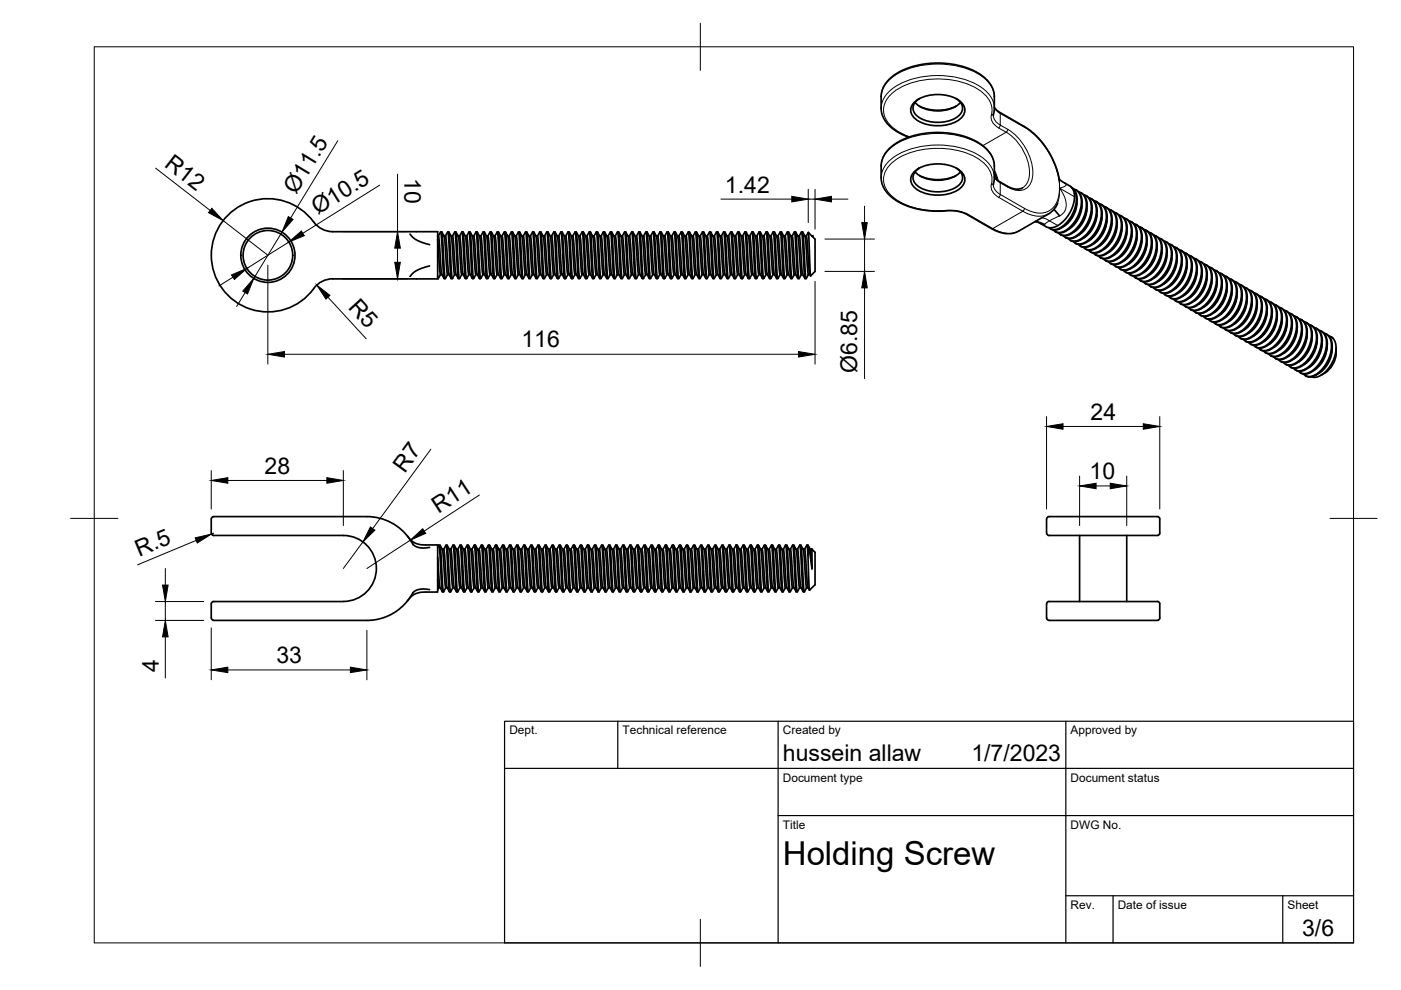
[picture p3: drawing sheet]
<svg xmlns="http://www.w3.org/2000/svg" width="297mm" height="210mm" viewBox="0 0 297 210" stroke-linecap="round" stroke-linejoin="round" font-family="sans-serif">
<defs><g id="words">
<text font-size="7" x="166" y="183.4">Holding Screw</text>
<g font-size="4.9">
<text x="34.6" y="35.2" transform="rotate(38 34.6 35.2)">R12</text>
<text x="62.8" y="41.4" transform="rotate(-59 62.8 41.4)">Ø11.5</text>
<text x="85.7" y="37.8" transform="rotate(90 85.7 37.8)">10</text>
<text x="153.7" y="40.8">1.42</text>
<text x="67.4" y="45.7" transform="rotate(-32 67.4 45.7)">Ø10.5</text>
<text x="73.7" y="65.4" transform="rotate(47 73.7 65.4)">R5</text>
<text x="110.6" y="73.7">116</text>
<text x="181.8" y="79.1" transform="rotate(-90 181.8 79.1)">Ø6.85</text>
<text x="231.2" y="89">24</text>
<text x="56.1" y="100.4">28</text>
<text x="85.8" y="100.4" transform="rotate(-54 85.8 100.4)">R7</text>
<text x="231" y="101.6">10</text>
<text x="92.9" y="109" transform="rotate(-33 92.9 109)">R11</text>
<text x="29.5" y="118" transform="rotate(-23 29.5 118)">R.5</text>
<text x="33.7" y="142.4" transform="rotate(-90 33.7 142.4)">4</text>
<text x="58.6" y="140.6">33</text>
<text x="166" y="161.4">hussein allaw</text>
<text x="206" y="161.4">1/7/2023</text>
<text x="276.1" y="198.6">3/6</text>
</g>
<g font-size="2.5">
<text x="108" y="155.7">Dept.</text>
<text x="132" y="155.7">Technical reference</text>
<text x="166" y="155.7">Created by</text>
<text x="227" y="155.7">Approved by</text>
<text x="166" y="165.7">Document type</text>
<text x="227" y="165.7">Document status</text>
<text x="166" y="175.7">Title</text>
<text x="227" y="175.7">DWG No.</text>
<text x="227" y="192.7">Rev.</text>
<text x="237" y="192.7">Date of issue</text>
<text x="273" y="192.7">Sheet</text>
</g>
</g></defs>
<!-- layer: Visible -->
<g fill="none" stroke="#000" stroke-width=".36">
<path d="M194 36.4a7.5 7.5 0 0 0 8.3 1.1l1.3-1.1M194 21.7a7.5 7.5 0 0 0 8.3 1.1l1.3-1.1M194.1 36.2a8.5 8.5 0 0 1 9.5 0 2.39 2.39 0 0 1 .9 2.3 2.39 2.39 0 0 1-1.6 1.9 8.7 8.7 0 0 1-8.8-.5 2.25 2.25 0 0 1 0-3.7zM194.1 21.5a8.5 8.5 0 0 1 9.5 0 2.39 2.39 0 0 1 .9 2.3 2.39 2.39 0 0 1-1.6 1.9 8.7 8.7 0 0 1-8.8-.5 2.25 2.25 0 0 1 0-3.7zM194.9 35.6a2.23 2.23 0 0 0-1.3 2.2 2.23 2.23 0 0 0 1.6 2 8 8 0 0 0 8-.4 2.12 2.12 0 0 0-.5-3.8M194.9 20.9a2.23 2.23 0 0 0-1.3 2.2 2.23 2.23 0 0 0 1.6 2 8 8 0 0 0 8-.5 2.12 2.12 0 0 0-.5-3.7M194.9 37.2a9.1 9.1 0 0 0 7.8 0M194.9 22.5a9.1 9.1 0 0 0 7.8 0M210.6 39.2l.2-1.2v-2.8a6.7 6.7 0 0 0-4.5-5.6l-3.2-1.1-3.4-.4-3.2 .1-3.8 .9a8.2 8.2 0 0 0-5.8 5.2l-.1 3.6 .2 1.1 .5 1.1 1.3 1.5a16.6 16.6 0 0 0 12.5 3.1l1.8 .1 1.5 .4 5.6 3.3a5.8 5.8 0 0 0 5.8 .5l6.7-3.9 .8-.8 .7-1.2M210.6 24.5l.2-1.3v-2.7a6.8 6.8 0 0 0-4.5-5.6l-2.4-.9-3.6-.6h-2.9l-3.1 .5a9.8 9.8 0 0 0-7.2 5l-.3 1.4v2.9l.5 1.7 .9 1.3 1 1 1.6 1.1 1.9 .8M210.8 22.8l1.2 1 5.6 3.2 2.5 2.2 1.6 1.9 1.1 1.9 1.1 2.5 .7 2.6M210.8 37.5l.8 .8 2.7 1.5 1.1 .3h.6l.8-.3"/>
<path d="M210.8 36.6l.6 1.6M224.6 38.1l2.2 1.3M226.8 39.4a3.3 3.3 0 0 1 1 3l-.5 1.8-.8 1.5-.8 .9-1.1 1a2.96 2.96 0 0 1-2.8 .5l-1.6-.9-.7-.2 2 .6M70.5 59.1h22.3v-10h-22.3a5 5 0 0 1-4-2 12 12 0 0 0-17.7-1.9 12 12 0 0 0 0 17.8 12 12 0 0 0 17.7-1.8M70.6 59.1a5 5 0 0 0-4.1 2.1M86.9 49.6l.6 .7 .8 .6 2.8 1M91.1 56.4l-2.8 1-.8 .5-.6 .7M92.8 50.8l.6 7.4M92.8 58.6l.1 .4M92.8 50.1h.1M92.8 59h.1M92.9 50.1l.8 8.1"/>
<path d="M93.4 58.2h.3M93.4 49.2l.2 1 .6 8.8M93.4 49.2l-.5 .9M93.4 58.2l-.5 .8M93.4 49.2h.3M93.7 49.2l.5 8.8 .2 1M93.7 58.2l.5 .8M93.7 49.2l.6 1.2 .5 7.3 .1 .5h.3M94.1 50.1h.4l.1 .7 .5 7.2 .6 1M94.2 59h.2M94.9 49.2l.2 1.3 .4 7.3 .2 1.2M94.9 58.2l-.5 .8"/>
<path d="M95.1 49.2l.8 9.8 .5-.8M95.1 49.2h-.2l-.5 .9M95.2 49.2l.6 1.2 .6 7.8M95.7 50.1h.2M95.7 59h.2M95.9 50.1l.5-.9h.3l.5 8.9 .2 .9M95.9 50.1l.8 8.1M96.4 58.2h.3M96.4 49.2l.2 .8 .6 9M96.7 49.2l.6 1.2 .6 7.8M96.7 58.2l.5 .8M97.2 50.1h.3l.1 .5 .6 7.6"/>
<path d="M97.2 59h.2M97.9 58.2h.3M97.9 49.2l.2 1.7 .5 7.5 .1 .6h.2M97.9 49.2l-.5 .9M97.9 58.2l-.5 .8M97.9 49.2h.2M98.1 49.2l.7 9.1 .1 .7M98.2 49.2l.5 1 .6 7.5 .1 .5h.3M98.2 58.2l.5 .8M98.7 50.1h.2M98.9 50.1l.8 8.1M99.4 49.2l.8 9.8"/>
<path d="M99.4 58.2l-.5 .8M99.7 49.2l.7 9.8M99.7 49.2h-.3l-.5 .9M99.7 49.2l.6 1.3 .6 7.7M99.7 58.2l.5 .8M100.2 50.1h.2M100.2 59h.2M100.4 50.1l.8 8.1M100.4 50.1l.5-.9h.3l.7 9.8 .5-.8M100.9 58.2h.3M100.9 58.2l-.5 .8M100.9 49.2l.8 9.8"/>
<path d="M101.2 49.2l.5 .9 .1 .6 .6 7.5M101.2 58.2l.5 .8M101.7 50.1h.2M101.7 59h.2M101.9 50.1l.8 8.1M102.4 58.2h.3M102.4 49.2l.2 1.5 .4 7.5 .1 .8h.3M102.4 49.2l-.5 .9M102.4 49.2h.3M102.7 49.2l.7 9.8M102.7 49.2l.6 1.1 .6 7.9M102.7 58.2l.5 .8"/>
<path d="M103.2 50.1h.2M103.4 50.1l.7 7.7 .6 1.2M103.9 49.2l.2 1.2 .6 8.6M103.9 58.2h.3M103.9 49.2l-.5 .9M103.9 58.2l-.5 .8M103.9 49.2h.3l.1 .9 .6 8.9 .5-.8M104.2 49.2l.5 1.1 .5 7.1 .2 .8h.3M104.7 50.1h.2M104.7 59h.2M104.9 50.1l.5-.9h.3l.7 9.8 .5-.8M104.9 50.1l.7 7.5v.5l.6 .9"/>
<path d="M105.4 49.2l.2 1 .4 7.6 .2 1.2M105.7 49.2l.6 1.2 .6 7.8M106.2 50.1h.2M106.2 59h.2M106.4 50.1l.5-.9h.3l.5 8.5 .2 1.3M106.4 50.1l.8 8.1M106.9 58.2h.3M106.9 49.2l.2 1.3 .5 8.1 .1 .4h.2M107.2 49.2l.6 1.2 .6 7.8M107.2 58.2l.5 .8M107.7 50.1h.3l.1 .5 .5 7.4 .6 1M108.4 58.2h.3"/>
<path d="M108.4 49.2l.2 1.1 .6 8.7M108.4 49.2l-.5 .9M108.4 58.2l-.5 .8M108.4 49.2h.2M108.6 49.2l.8 9.8 .5-.8M108.7 49.2l.6 1.2 .5 7.3 .1 .5h.3M109.2 50.1h.3M109.2 59h.2M109.4 50.1l.5-.9h.3l.5 8.6 .2 1.2M109.5 50.1l.7 8.1M109.9 49.2l.2 1.1 .6 8.7M110.2 49.2l.6 1.3 .6 7.7"/>
<path d="M110.2 58.2l.5 .8M110.7 50.1h.2M110.7 59h.2M110.9 50.1l.8 8.1M110.9 50.1l.5-.9h.3l.7 9.8M111.4 58.2h.3M111.4 49.2l.8 9.8M111.4 58.2l-.5 .8M111.7 49.2l.6 1.3 .6 7.7M111.7 58.2l.5 .8M112.2 50.1h.2M112.2 59h.2"/>
<path d="M112.4 50.1l.8 8.1M112.9 58.2h.3M112.9 58.2l-.5 .8M112.9 49.2l.2 1.1 .5 8.1 .1 .6h.2M112.9 49.2l-.5 .9M112.9 49.2h.3M113.2 49.2l.7 9.8M113.2 49.2l.6 1.3 .6 7.7M113.2 58.2l.5 .8M113.7 50.1h.2M113.9 50.1l.8 8.1M113.9 50.1l.5-.9h.3l.7 9.8 .5-.8"/>
<path d="M114.4 58.2h.3M114.4 58.2l-.5 .8M114.4 49.2l.8 9.8M114.7 49.2l.6 1.3 .4 6.4 .2 1.3M114.7 58.2l.5 .8M115.2 50.1h.2M115.2 59h.2M115.4 50.1l.8 8.1M115.9 49.2l.2 1.2 .5 8.1 .1 .5h.2M115.9 58.2h.3M116.2 49.2l.7 9.8M116.2 58.2l.5 .8"/>
<path d="M116.2 49.2h-.3l-.5 .9M116.2 49.2l.6 1.2 .6 7.8M116.7 50.1h.2M116.9 50.1l.8 8.1M117.4 58.2h.3M117.4 49.2l.2 1.6 .4 7.5 .2 .7h.2M117.4 49.2l-.5 .9M117.4 58.2l-.5 .8M117.4 49.2h.3M117.7 49.2l.5 8.8 .2 1M117.7 58.2l.5 .8M117.7 49.2l.6 1.2 .6 7.8"/>
<path d="M118.2 50.1h.3l.1 .7 .5 7.2 .6 1M118.9 58.2h.3M118.9 49.2l.2 1.3 .4 7.6 .2 .9M118.9 49.2l-.5 .9M118.9 58.2l-.5 .8M118.9 49.2h.2M119.1 49.2l.8 9.8 .5-.8M119.2 49.2l.5 1.1 .5 7.2 .2 .7h.3M119.7 50.1h.3M119.7 59h.2M119.9 50.1l.5-.9h.3l.5 8.9 .2 .9M120 50.1l.7 8.1"/>
<path d="M120.4 49.2l.2 1.1 .6 8.7M120.7 49.2l.6 1.2 .6 7.8M120.7 58.2l.5 .8M121.2 50.1h.3M121.2 59h.2M121.4 50.1l.6-.9 .6 9.2 .1 .6h.2M121.5 50.1l.7 8.1M121.9 58.2h.3M121.9 58.2l-.5 .8M121.9 49.2h.3M122.2 49.2l.5 8.6 .2 1.2M122.2 49.2l.5 1 .6 7.5 .1 .5h.3"/>
<path d="M122.2 58.2l.5 .8M122.7 50.1h.2M122.9 50.1l.8 8.1M123.4 49.2l.2 1.4 .5 8 .1 .4h.2M123.4 49.2l-.5 .9M123.4 58.2l-.5 .8M123.4 49.2h.3M123.7 49.2l.7 9.8M123.7 49.2l.6 1.3 .6 7.7M123.7 58.2l.5 .8M124.2 50.1h.2M124.4 50.1l.8 8.1"/>
<path d="M124.4 50.1l.5-.9h.3l.7 9.8 .5-.8M124.9 58.2h.3M124.9 58.2l-.5 .8M124.9 49.2l.8 9.8M125.2 49.2l.6 1.3 .6 7.7M125.2 58.2l.5 .8M125.7 50.1h.2M125.7 59h.2M125.9 50.1l.8 8.1M126.4 58.2h.3M126.4 49.2l.2 1.5 .4 7.5 .1 .8h.3M126.4 49.2l-.5 .9"/>
<path d="M126.4 49.2h.3M126.7 49.2l.7 9.8M126.7 49.2l.6 1.3 .4 6.5 .2 1.2M126.7 58.2l.5 .8M127.2 50.1h.2M127.4 50.1l.8 8.1M127.9 49.2l.2 1.2 .6 8.6M127.9 58.2h.3M127.9 49.2l-.5 .9M127.9 58.2l-.5 .8M127.9 49.2h.3M128.2 49.2l.7 9.8"/>
<path d="M128.2 58.2l.5 .8M128.2 49.2l.5 1.1 .6 7.5 .1 .4h.3M128.7 50.1h.3l.1 .5 .5 7.5 .6 .9M128.7 59h.2M128.9 50.1l.5-.9h.3l.7 9.8 .5-.8M129.4 49.2l.2 1 .4 7.6 .2 1.2M129.4 58.2l-.5 .8M129.7 49.2l.5 1.1 .6 7.4 .1 .5h.3M130.2 50.1h.3M130.2 59h.2M130.4 50.1l.5-.9h.3l.5 8.5 .2 1.3M130.5 50.1l.7 8.1"/>
<path d="M130.9 49.2l.2 1.3 .5 8.1 .1 .4h.2M131.2 49.2l.6 1.2 .6 7.8M131.2 58.2l.5 .8M131.7 50.1h.3M132 50.1l.7 8.1M132.4 58.2h.3M132.4 49.2l.2 1.1 .6 8.7M132.4 49.2l-.5 .9M132.4 58.2l-.5 .8M132.4 49.2h.3M132.7 49.2l.1 1.3 .4 7.6 .2 .9M132.7 49.2l.6 1.2 .5 7.3 .1 .5h.3"/>
<path d="M132.7 58.2l.5 .8M133.2 50.1h.3l.1 .4 .6 7.7M133.2 59h.2M133.9 49.2l.8 9.8M133.9 58.2l-.5 .8M134.2 49.2l.7 9.8 .5-.8M134.2 49.2h-.3l-.5 .9M134.2 49.2l.6 1.3 .6 7.7M134.2 58.2l.5 .8M134.7 50.1h.2M134.7 59h.2M134.9 50.1l.8 8.1"/>
<path d="M134.9 50.1l.5-.9h.3l.7 9.8 .5-.8M135.4 58.2h.3M135.4 49.2l.8 9.8M135.7 49.2l.6 1.3 .6 7.7M135.7 58.2l.5 .8M136.2 50.1h.2M136.2 59h.2M136.4 50.1l.8 8.1M136.9 58.2h.3M136.9 49.2l.2 1.1 .5 8.1 .1 .6h.2M136.9 49.2l-.5 .9M136.9 49.2h.3"/>
<path d="M137.2 49.2l.7 9.8M137.2 49.2l.6 1.3 .6 7.7M137.2 58.2l.5 .8M137.7 50.1h.2M137.9 50.1l.8 8.1M138.4 58.2h.3M138.4 58.2l-.5 .8M138.4 49.2l.8 9.8M138.7 49.2l.7 9.8M138.7 49.2h-.3l-.5 .9M138.7 49.2l.6 1.3 .4 6.4 .2 1.3M138.7 58.2l.5 .8"/>
<path d="M139.2 50.1h.2M139.2 59h.2M139.4 50.1l.7 7.7 .6 1.2M139.4 50.1l.5-.9h.3l.7 9.8 .5-.8M139.9 49.2l.2 1.2 .6 8.6M139.9 58.2h.3M139.9 58.2l-.5 .8M140.2 49.2l.6 1.2 .6 7.8M140.7 50.1h.2M140.7 59h.2M140.9 50.1l.8 8.1M141.4 58.2h.3"/>
<path d="M141.4 49.2l.2 1.6 .4 7.5 .1 .7h.3M141.7 49.2l.5 .9 .1 .5 .6 7.6M141.7 49.2l.5 8.8 .2 1M141.7 58.2l.5 .8M141.7 49.2h-.3l-.5 .9M142.2 50.1h.3l.1 .7 .5 7.2 .6 1M142.9 58.2h.3M142.9 49.2l.2 1.3 .4 7 .2 1.5M142.9 49.2l-.5 .9M142.9 58.2l-.5 .8M142.9 49.2h.3M143.2 49.2l.2 1.5 .3 7 .2 1.3"/>
<path d="M143.2 49.2l.5 1.1 .6 7.2 .1 .7h.3M143.7 50.1h.3l.1 .5 .5 7.4 .6 1M143.7 59h.2M144.4 49.2l.2 1.1 .6 8.7M144.4 58.2l-.5 .8M144.7 49.2l.7 9.8 .5-.8M144.7 49.2h-.3l-.5 .9M144.7 49.2l.6 1.2 .6 7.8M145.2 50.1h.3M145.2 59h.2M145.4 50.1l.5-.9h.3l.5 8.6 .2 1.2M145.5 50.1l.7 8.1"/>
<path d="M145.9 58.2h.3M145.9 49.2l.8 9.8M146.2 49.2l.6 1.3 .6 7.7M146.2 58.2l.5 .8M146.7 50.1h.2M146.7 59h.2M146.9 50.1l.8 8.1M147.4 58.2h.3M147.4 58.2l-.5 .8M147.4 49.2l.3 1.8 .3 7.2 .1 .8h.3M147.4 49.2l-.5 .9M147.4 49.2h.3"/>
<path d="M147.7 49.2l.7 9.8M147.7 49.2l.6 1.3 .6 7.7M147.7 58.2l.5 .8M148.2 50.1h.2M148.4 50.1l.8 8.1M148.4 50.1l.5-.9h.3l.7 9.8M148.9 58.2h.3M148.9 58.2l-.5 .8M148.9 49.2l.8 9.8M149.2 49.2l.6 1.1 .6 7.9M149.2 58.2l.5 .8M149.7 50.1h.2"/>
<path d="M149.7 59h.2M149.9 50.1l.7 7.7 .6 1.2M150.4 58.2h.3M150.4 58.2l-.5 .8M150.4 49.2l.8 9.8M150.4 49.2l-.5 .9M150.5 49.2h.2l.1 .9 .6 8.9 .5-.8M150.7 49.2l.6 1.3 .4 6.5 .2 1.2M151.2 50.1h.2M151.2 59h.2M151.4 50.1l.8 8.1M151.9 49.2l.2 1.2 .5 8.1 .1 .5h.2"/>
<path d="M151.9 58.2h.3M151.9 49.2l-.5 .9M151.9 49.2h.3M152.2 49.2l.7 9.8M152.2 58.2l.5 .8M152.2 49.2l.6 1.2 .6 7.8M152.7 50.1h.3l.1 .5 .5 7.2 .6 1.2M152.9 50.1l.6-.9 .7 9.8M153.4 58.2h.3M153.4 58.2l-.5 .8M153.4 49.2h.3M153.7 49.2l.5 1.1 .6 7.4 .1 .5h.3"/>
<path d="M153.7 49.2l.7 9.8 .5-.8M154.2 50.1h.3M154.2 59h.2M154.5 50.1l.7 8.1M154.9 49.2l.2 1.3 .5 8.1 .1 .4h.2M154.9 49.2l-.5 .9M154.9 49.2h.3l.1 .5 .4 8 .2 1.3M155.2 49.2l.6 1.2 .6 7.8M155.2 58.2l.5 .8M155.7 50.1h.3M156 50.1l.7 8.1M156.4 58.2h.3"/>
<path d="M156.4 49.2l.2 1.1 .6 8.7M156.4 49.2l-.5 .9M156.4 58.2l-.5 .8M156.4 49.2l.3 .1 .1 .6 .4 7.6 .2 1.5M156.7 49.2l.5 .9 .1 .5 .6 7.6M156.7 58.2l.5 .8M157.2 50.1h.3l.1 .4 .6 7.7M157.2 59h.2M157.9 58.2h.3M157.9 49.2l.2 1.4 .5 8 .1 .4h.2M157.9 49.2l-.5 .9M157.9 58.2l-.5 .8"/>
<path d="M157.9 49.2h.3M158.2 49.2l.7 9.8 .5-.8M158.2 49.2l.6 1.3 .6 7.7M158.2 58.2l.5 .8M158.7 50.1h.2M158.9 50.1l.8 8.1M158.9 50.1l.5-.9h.3l.7 9.8 .5-.8M159.4 58.2h.3M159.4 49.2l.8 9.8M159.7 49.2l.6 1.3 .6 7.7M159.7 58.2l.5 .8M160.2 50.1h.2"/>
<path d="M160.2 59h.2M160.4 50.1l.8 8.1M160.9 58.2h.3M160.9 49.2l.2 1.5 .5 7.7 .1 .6h.2M160.9 49.2l-.5 .9M161 49.2h.2M161.2 49.2l.7 9.8M161.2 49.2l.6 1.1 .6 7.9M161.2 58.2l.5 .8M161.7 50.1h.2M161.9 50.1l.8 8.1M162.4 58.2h.3"/>
<path d="M162.4 58.2l-.5 .8M162.4 49.2l.2 1.2 .4 7.8 .2 .8h.2M162.7 49.2l.7 9.8M162.7 58.2l.5 .8M162.7 49.2h-.3l-.5 .9M162.7 49.2l.6 1.3 .4 6.5 .2 1.2M163.2 50.1h.3l.1 .5 .5 7.5 .6 .9M163.9 49.2l.2 1.2 .6 8.6M163.9 58.2h.3M163.9 49.2l-.5 .9M163.9 58.2l-.5 .8M163.9 49.2h.3l.1 .7 .6 9.1 .5-.8"/>
<path d="M164.2 49.2l.5 1.1 .6 7.5 .1 .4h.3M164.7 50.1h.3M164.7 59h.2M165 50.1l.7 8.1M165.4 49.2l.3 1.6 .4 7.5 .1 .7h.2M165.7 49.2l.5 .9 .1 .5 .6 7.6M165.7 49.2l.5 8.8 .2 1M165.7 58.2l.5 .8M165.7 49.2h-.3l-.5 .9M166.2 50.1h.3M166.5 50.1l.7 8.1M166.9 58.2h.3"/>
<path d="M166.9 49.2l.2 1.3 .4 7 .2 1.5M166.9 49.2l-.5 .9M166.9 58.2l-.5 .8M166.9 49.2h.3M167.2 49.2l.1 1.3 .4 7.2 .2 1.3M167.2 49.2l.5 1.1 .6 7.2 .1 .7h.3M167.2 58.2l.5 .8M167.7 50.1h.3l.1 .3 .5 7.5 .6 1.1M167.7 59h.2M168.4 49.2l.3 1.7 .4 7.5 .1 .6h.2M168.4 58.2l-.5 .8M168.7 49.2l.7 9.8 .5-.8"/>
<path d="M168.7 49.2h-.3l-.5 .9M168.7 49.2l.5 1 .6 7.5 .1 .5h.3M169.2 50.1h.3M169.4 50.1l.5-.9h.3l.5 8.6 .2 1.2M169.5 50.1l.7 8.1M169.9 49.2l.8 9.8M170.2 49.2l.6 1.3 .6 7.7M170.2 58.2l.5 .8M170.7 50.1h.2M170.7 59h.2M170.9 50.1l.8 8.1M171.4 49.3l1.4 1.4v6.8l-.9 1z"/>
<path d="M171.4 49.3l-.5 .8M171.4 58.2h.3M171.4 58.2l-.5 .8M171.7 58.2l.2 .3M222.4 48.3l.4 .2 .8 .2 1.3-.4 1.1-1 1.2-1.6 .8-1.8 .2-1.9-.2-1.2-.8-1.1 .8 1 .4 1.3-.2 1.7-.6 1.6-.9 1.5-1.3 1.3-1.4 .6-.7 .1-.5-.2M222.7 48.5l.1 .1M223.5 44.4l1.1 1.4M227.6 40.1l1 .6 .4 .5 .3 1.1-.1 1.6-.8 2.2-1.3 1.8-1.5 1.1-1.3 .3-.6-.2-.4-.3M228.1 40.3l.6 .4 .4 .6 .3 1.3-.2 1.8-.5 1.6-1 1.5-1.6 1.4-1.4 .5-1-.3M228.3 43l-.1 1.3-.6 1.4-1.1 1.5-1 .8M228.7 40.7l1 .6 .4 .6 .2 1-.1 1.8-.6 1.8-1.1 1.6-1.6 1.4-1.3 .4-.7-.1-.5-.4M229 52.2l.2 .1"/>
<path d="M229.2 40.9l.1 .1M229.3 41l.8 .7 .4 1.4-.2 1.9-.7 1.9-1.1 1.5-1.4 1.2-1.3 .4-1-.3M229.4 43.6l-.2 1.3-.6 1.5-.8 1.2-1.2 1M229.7 41.3l1 .6 .4 .6 .3 1-.1 1.8-.7 1.9-1.2 1.7-1.5 1.3-.6 .2-.8 .1-.5-.1-.6-.4M230.2 41.5l1 .9 .3 1.3-.1 1.9-.7 1.8-1.3 1.8-1.2 1-1.1 .4h-.7l-.6-.3M230.4 44.2l-.2 1.5-.7 1.6-.9 1.1-.9 .8M230.8 41.9l1.1 .7 .4 .8 .1 .7-.1 1.9-.6 1.6-1.2 1.9-1.3 1.2-.9 .4h-.8l-.5-.1-.5-.4M231.3 42.1l.9 .8 .4 1.2-.1 1.6-.6 1.9-1.1 1.8-1.4 1.3-1.3 .5h-.6l-.6-.3M231.5 44.8l-.2 1.5-.6 1.4-.8 1.1-1.2 1M231.9 42.5l.4 .2 .6 .5 .5 1.2 .1 1.5-.7 2.4-1.2 1.8-1.4 1.2-.7 .3-.9 .1-.6-.1-.4-.4M232.4 42.7l.9 .9 .3 1.1v1.5l-.6 2-1.1 1.8-1.4 1.3-1.4 .5-1.1-.2M232.6 45.4l-.3 1.5-.6 1.4-.8 1.2-1.1 .9"/>
<path d="M232.9 43.1l.5 .2 .6 .5 .5 1.3-.1 2.1-.6 1.6-1.1 1.8-1.5 1.3-.6 .3-.9 .2-.6-.2-.5-.4M233.4 43.3l.9 .9 .4 1.2v1.5l-.6 1.9-1.2 1.8-1.3 1.3-1.3 .5h-.6l-.5-.2M233.6 46.1l-.2 1.5-.6 1.4-.9 1.1-1.1 .9M234 43.7l.9 .6 .5 .7 .2 .7v1.8l-.6 1.8-1.2 2-1.5 1.2-.7 .3-.8 .2-.6-.2-.5-.4M234.5 43.9l.9 .9 .4 1.3-.2 1.9-.5 1.5-1.1 1.8-1.3 1.2-1.5 .6-.7-.1-.4-.2M234.7 46.7l-.3 1.5-.4 1.1-.9 1.3-1.2 1.1M235.1 44.4l.6 .2 .4 .4 .6 1.5-.1 1.6-.6 1.8-1.2 2-1.5 1.3-1.4 .4-.6-.2-.5-.4M235.5 44.5l.8 .7 .5 1.5-.1 2-.7 1.7-1 1.6-1.5 1.2-1.3 .5-1-.3M235.8 47.3l-.3 1.5-.6 1.5-.9 1.1-1 .9M236.1 45l1 .6 .3 .5 .3 .9v1.6l-.6 2-1.1 1.8-1.6 1.4-1.5 .4-.6-.1-.5-.4M236.6 45.1l.9 .8 .4 1.6-.2 1.8-.5 1.5-1.3 1.9-1.4 1.2-1.2 .4-1.1-.3M236.8 47.9l-.2 1.3-.7 1.7-1 1.3-.9 .7"/>
<path d="M237.2 45.6l.6 .3 .5 .4 .5 1.4-.1 1.8-.7 2-1.3 1.9-1.3 1-.9 .4h-.7l-.5-.2-.4-.4M237.7 45.8l.8 .7 .4 1.2 .1 1.3-.6 2.2-1.1 1.8-1.4 1.3-1.4 .6h-.6l-.6-.3M237.9 48.5l-.2 1.3-.6 1.5-1 1.3-1 .9M238.2 46.2l.7 .3 .4 .4 .6 1.5-.1 1.8-.8 1.9-1.3 1.9-1.3 1-.8 .4h-.7l-.5-.2-.5-.3M238.7 46.4l.2 .1M238.9 46.5l.7 .7 .4 1.5-.1 1.5-.6 1.9-1 1.5-1.5 1.4-1.5 .5-1-.3M238.9 49.1l-.2 1.4-.7 1.7-.7 .9-1.2 1M239.3 46.8l1 .7 .5 .8 .1 .7-.1 1.8-.6 1.8-1.2 1.8-1.3 1.2-.8 .3-.9 .1-.5-.1-.5-.4M239.8 47l.9 .8 .3 1.1v1.7l-.6 1.9-1 1.7-1.4 1.3-1.5 .6h-.5l-.6-.3M240 49.7l-.2 1.5-.6 1.3-.8 1.2-1.2 1M240.3 47.4l.6 .2 .6 .6 .5 1.4-.1 1.9-.6 1.6-1.2 1.8-1.5 1.3-.6 .3-.9 .1-.6-.1-.4-.4M240.9 47.6l.9 .9 .3 1.3-.1 1.7-.6 1.8-1 1.6-1.4 1.2-1.4 .6h-.6l-.5-.3"/>
<path d="M241 50.3l-.1 1.4-.7 1.5-.8 1.2-1.1 .9M241.4 48l.5 .2 .6 .5 .4 .8 .1 .7-.1 1.8-.6 1.7-1.1 1.8-1.5 1.3-.7 .3-.9 .1-.5-.1-.5-.4M241.9 48.2l.9 .9 .4 1.3-.1 1.9-.7 1.6-1.1 1.8-1.2 1.1-1.5 .5-1.1-.3M242.1 50.9l-.2 1.6-.6 1.3-.9 1.2-1.1 .9M242.5 48.6l.5 .2 .5 .5 .6 1.3-.1 1.9-.5 1.7-1.2 1.9-1.6 1.3-1.3 .5-.8-.2-.4-.4M243 48.8l.8 .7 .4 1.3v1.7l-.6 1.9-1.3 1.9-1.1 1.1-1.4 .5h-.8l-.4-.2M243.2 51.5l-.2 1.5-.7 1.5-.9 1.3-1 .8M243.5 49.2l1.1 .7 .6 1.4-.2 2-.5 1.5-1.1 1.9-1.6 1.4-.9 .3-.7 .1-.6-.2-.4-.4M244 49.4l.9 .8 .4 1.4-.1 1.9-.6 1.5-1.1 1.7-1.3 1.3-1.3 .5h-.6l-.7-.2M244.2 52.1l-.1 1.2-.7 1.8-.9 1.2-1.1 .8M244.6 49.8l1 .7 .6 1.4-.1 2.2-.8 1.8-1.2 1.8-1.2 1-.6 .2-1 .2-.6-.2-.4-.4M245.1 50l.8 .8 .5 1.2-.1 1.5-.5 1.9-1.2 2-1.3 1.2-1.4 .6-.6-.1-.6-.2"/>
<path d="M245.3 52.8l-.3 1.5-.6 1.5-.7 1-1.2 1M245.7 50.5l.6 .3 .5 .4 .5 1.5-.2 2-.6 1.7-1.2 1.7-1.4 1.2-.5 .2-1 .2-.7-.2-.3-.3M246.1 50.6l.7 .6 .3 .4 .4 1.4-.2 1.8-.6 1.6-1.1 1.7-1.5 1.3-1.2 .4-1.1-.3M246.4 53.4l-.2 1.2-.7 1.8-.9 1.1-1 .9M246.7 51.1l.7 .3 .4 .4 .5 1.5v1.6l-.7 2-1.1 1.7-1.6 1.3-1.5 .4-.5-.2-.5-.4M247.2 51.3l.7 .5 .3 .5 .3 1.2-.2 1.9-.5 1.6-1.1 1.7-1.5 1.2-1.2 .5-1.2-.3M247.4 54l-.2 1.3-.5 1.4-1 1.4-1.1 .9M247.8 51.7l.5 .2 .6 .5 .5 1.5-.1 1.8-.7 1.8-1.1 1.7-1.5 1.4-1.4 .3-.7-.2-.4-.3M248.3 51.9l.9 .8 .4 1.2v1.2l-.7 2.3-1.2 1.9-1.3 1.2-1.4 .5-1.1-.3M248.5 54.6l-.2 1.4-.6 1.4-.9 1.3-1.1 .9M248.8 52.3l.6 .2 .5 .5 .6 1.5-.1 1.8-.7 1.8-1.2 1.9-1.6 1.2-1.3 .3-.5-.1-.6-.4M249.3 52.5l.9 .8 .4 1.4-.1 1.5-.6 2-1.1 1.7-1.4 1.2-1.2 .5h-.6l-.5-.2"/>
<path d="M249.5 55.2l-.2 1.5-.5 1.3-.9 1.3-1.1 .9M249.9 52.9l1 .6 .6 1.3v1.8l-.7 2-1.1 1.8-1.5 1.3-.7 .3-.8 .1-.7-.2-.4-.3M250.4 53.1l.9 .9 .4 1.3-.1 1.6-.7 1.9-1 1.6-1.3 1.3-.8 .4-.7 .1-1.1-.3M250.6 55.8l-.2 1.5-.6 1.4-1 1.3-1 .8M251 53.5l.7 .3 .3 .4 .6 1.3-.1 2.1-.6 1.6-1.1 1.7-1.6 1.4-1.4 .5-.6-.2-.5-.4M251.5 53.7l.9 .9 .4 1.5-.3 1.9-.6 1.6-.9 1.4-1.4 1.3-1.3 .5h-.7l-.5-.3M251.7 56.4l-.3 1.5-.6 1.4-.9 1.4-1 .7M252 54.1l1.1 .7 .5 1.3 .1 .9-.2 1.2-.6 1.7-1 1.6-1.7 1.5-.9 .3h-.6l-.7-.2-.3-.3M252.5 54.3l.8 .7 .5 1.4-.1 1.9-.6 1.6-1.1 1.7-1.2 1.2-1.5 .6h-.6l-.6-.2M252.7 57l-.2 1.6-.8 1.6-.9 1.1-.9 .7M253.1 54.7l.7 .3 .4 .5 .5 1.2-.1 1.9-.5 1.7-1.2 1.9-1.6 1.4-.8 .3-.8 .1-.9-.6M253.6 54.9l.6 .5 .4 .6 .3 1.2-.2 1.8-.5 1.5-1.1 1.7-1.3 1.2-1.4 .6h-.6l-.6-.2"/>
<path d="M253.8 57.7l-.3 1.5-.6 1.5-.7 1-1.2 .9M254.1 55.3l.8 .4 .3 .4 .6 1.3-.1 1.8-.6 1.8-1 1.7-1.6 1.4-.7 .3-.9 .2-.6-.2-.4-.4M254.6 55.5l.9 .9 .4 1.3-.1 1.9-.6 1.5-1.1 1.8-1.4 1.2-1.3 .6-.6-.1-.5-.2M254.8 58.3l-.1 1.2-.6 1.4-.9 1.4-1.1 1M255.2 56l1 .6 .3 .5 .3 1-.1 1.8-.5 1.7-1.2 1.9-1.7 1.4-1.4 .3-.5-.2-.5-.4M255.7 56.1l.5 .3 .4 .6 .4 1.3-.2 2-.5 1.5-1.2 1.8-1.4 1.2-1.2 .5-1-.2M255.9 58.9l-.2 1.2-.5 1.5-1.1 1.5-1 .8M256.3 56.6l1 .6 .3 .6 .3 .9-.1 1.9-.7 1.9-1.5 2.1-1.3 .9-1.3 .3-.6-.2-.4-.4M256.8 56.8l.9 .8 .4 1.5-.2 1.8-.6 1.5-1.1 1.8-1.4 1.2-1.3 .5-.7-.1-.4-.2M257 59.5l-.2 1.2-.6 1.6-1 1.3-1 .9M257.3 57.2l.6 .2 .5 .4 .3 .6 .3 1-.2 1.7-.6 1.9-1.3 1.9-1.3 1.1-.7 .3-.8 .1-.4-.1-.7-.4M257.8 57.4l.5 .3 .5 .6 .3 1.3-.1 1.6-.6 1.9-1.1 1.7-1.4 1.2-1.4 .5-1.1-.3"/>
<path d="M258.4 57.8l.5 .2 .5 .5 .4 .6 .2 .9-.1 1.9-.7 1.7-1.2 1.9-1.3 1.1-1.5 .4-.5-.1-.6-.4M258.9 58l.8 .8 .5 1.4-.1 1.7-.8 2-1 1.6-1.5 1.2-1.2 .4-1.1-.3M259.4 58.4l1.1 .7 .4 .6 .2 .9-.2 1.9-.5 1.6-1.1 1.7-1.5 1.4-.9 .4h-.8l-1-.5M259.9 58.6l.9 .8 .4 1.2v1.5l-.6 2-1.1 1.8-1.3 1.2-1.4 .6h-.6l-.7-.3M260.5 59l1 .6 .6 1.3v1.6l-.7 2.2-1 1.7-1.5 1.4-.8 .3-.9 .1-.5-.1-.5-.4M261 59.2l.2 .1M261.2 59.3l.8 .9 .3 1.5-.2 1.5-.7 1.9-.9 1.4-1.4 1.3-1.3 .5h-.6l-.6-.3M261.6 59.6l.7 .3 .4 .5 .5 1.2v1.4l-.6 2.2-1.3 2-1.5 1.3-1.5 .3-.5-.1-.5-.4M262.1 59.8l.9 .9 .4 1.3-.2 1.9-.5 1.5-1.1 1.7-1.3 1.2-1.5 .6h-.5l-.6-.2M244.9 61.3l.2 .1M251.3 65l.2 .1M258 60.1l-.2 1.4-.6 1.4-.9 1.4-1.1 .8"/>
<path d="M259.1 60.7l-.2 1.5-.6 1.3-.8 1.2-1.2 1M260.1 61.3l-.2 1.5-.6 1.4-.8 1.1-1.1 1M260.9 70.5l.1 .1M261.2 61.9l-.2 1.6-.6 1.3-.8 1.1-1.2 1M261.9 71.1l.2 .1M262.3 62.5l-.3 1.6-.4 1.1-.8 1.2-1.3 1.1M262.6 60.2l.7 .4 .4 .4 .5 1.3-.1 2.2-.5 1.3-1.2 1.9-1.4 1.3-.7 .3-.9 .2-.5-.1-.6-.5M263 71.7l.1 .1M263.1 60.4l1 .9 .3 1.2-.2 2.1-.5 1.4-1.1 1.7-1.4 1.3-1.4 .5-1.1-.2M263.3 63.2l-.2 1.5-.7 1.4-.8 1.1-1.1 .9M263.7 60.8l.7 .4 .4 .4 .5 1.3-.1 2.2-.7 1.7-1.2 1.8-1.5 1.2-1.3 .3-.5-.1-.6-.5M264.2 61l.6 .4 .4 .7 .3 1.2-.2 1.9-.5 1.4-1 1.6-1.3 1.3-.8 .4-.8 .3-.7-.1-.4-.2"/>
<path d="M264.4 63.8l-.2 1.2-.5 1.5-1.1 1.4-1 .9M264.8 61.4l.5 .3 .6 .5 .5 1.5-.1 1.6-.7 2-1.3 2-1.5 1.1-.8 .2-.6 .1-.6-.2-.3-.4M265.2 61.7l.9 .8 .5 1.5-.2 1.8-.6 1.6-1 1.5-1.5 1.4-1.2 .5-1.1-.2M265.5 64.4l-.2 1.2-.6 1.5-1 1.4-1 .9M265.8 62.1l1 .6 .4 .6 .2 1v1.6l-.7 2-1 1.6-1.6 1.4-.8 .3-.8 .1-.6-.2-.4-.3M266.3 62.2l.9 .9 .4 1.4-.2 1.9-.6 1.6-.9 1.5-1.4 1.3-1.2 .5-.7 .1-.5-.2M266.5 65l-.2 1.4-.7 1.6-.9 1.2-1 .8M266.9 62.7l1 .6 .6 1.3v1.7l-.7 2.1-1.2 1.9-1.5 1.2-.7 .3-.8 .1-.5-.1-.5-.4M267.2 74.1l.2 .1M267.4 62.9l.8 .7 .5 1.5-.1 1.6-.8 2.1-.8 1.3-1.5 1.4-1.3 .5-1.1-.2M267.6 65.6l-.2 1.3-.6 1.5-.8 1.2-1.2 1M267.9 63.3l1 .6 .6 1.4v2l-.6 1.7-1.3 1.9-1.3 1.1-.9 .4-.7 .1-.6-.2-.5-.3"/>
<path d="M268.4 63.5l.9 .8 .4 1.2v1.6l-.6 1.9-1.2 1.8-1.4 1.3-1.2 .5h-.7l-.6-.3M268.6 66.2l-.2 1.5-.7 1.6-.7 .9-1.1 1M269 63.9l1 .7 .6 1.3-.1 2-.6 1.7-1.1 1.8-1.4 1.3-.7 .3-1 .1-.5-.1-.5-.4M269.5 64.1l.9 .8 .4 1.2-.1 1.5-.6 2-1.1 1.8-1.4 1.3-1.3 .5-1.2-.3M269.7 66.8l-.2 1.5-.6 1.4-.9 1.2-1.1 .9M270.1 64.5l.4 .2 .6 .5 .6 1.4-.2 2-.5 1.6-1.2 1.8-1.4 1.3-.7 .3-.8 .1-.7-.1-.5-.4M270.6 64.7l.8 .8 .4 1.3-.1 1.9-.5 1.5-1.1 1.8-1.4 1.3-1.4 .5h-.6l-.5-.3M270.8 67.4l-.3 1.5-.4 1.1-.8 1.3-1.3 1.1M271.1 65.1l.8 .4 .4 .4 .4 1.3-.1 1.9-.5 1.6-1.2 1.9-1.5 1.3-.6 .3-.9 .2-.7-.3-.4-.3M271.5 76.6l.1 .1M271.6 65.3l.9 .9 .4 1.2-.1 2-.6 1.5-.9 1.5-1.5 1.5-1.3 .5h-.6l-.5-.2M271.8 68l-.2 1.6-.6 1.3-.9 1.2-1.1 .9"/>
<path d="M272.2 65.7l.6 .3 .5 .5 .5 1.3-.1 1.7-.5 1.8-1.3 2-1.3 1.1-.8 .4-.8 .2-.6-.2-.5-.4M272.5 77.2l.2 .1M272.7 65.9l.4 .3 .5 .6 .4 1.4-.2 1.7-.6 1.8-1.2 1.7-1.2 1.1-1.2 .5h-.7l-.6-.2M272.9 68.6l-.3 1.6-.6 1.4-.9 1.3-1 .8M273.2 66.3l1.1 .7 .5 1.4v1.5l-.6 2-1.1 1.9-1.6 1.4-1.4 .4-.6-.2-.6-.4M273.7 66.5l.7 .5 .3 .6 .3 1.2-.2 1.9-.6 1.7-1.2 1.7-1.3 1.1-1.3 .5-1.1-.3M273.9 69.3l-.1 1.1-.6 1.6-1.1 1.5-1 .7M274.3 66.9l.7 .4 .4 .4 .5 1.3-.1 1.9-.7 2-1.3 1.9-1.3 1-.9 .4h-.6l-.6-.2-.4-.4M274.8 67.1l.7 .6 .3 .5 .3 1.3-.2 1.8-.7 1.9-1.3 1.8-1.3 .9-1.2 .4-1-.3M275 69.9l-.3 1.6-.6 1.4-1 1.3-.9 .7M275.4 67.6l.6 .3 .5 .4 .5 1.5-.1 1.7-.7 2-1.3 1.9-1.4 1-.8 .3-.6 .1-.6-.2-.4-.4M275.8 67.7l.9 .8 .5 1.6-.1 1.4-.7 2-1 1.5-1.4 1.4-1.3 .5-1.1-.2"/>
<path d="M276.1 70.5l-.3 1.6-.7 1.5-.7 1-1.1 .9M276.4 68.2l1.1 .6 .4 .9 .1 .7-.1 1.8-.6 1.8-1.2 1.8-1.6 1.3-1.4 .3-.5-.2-.5-.4M276.9 68.4l.9 .8 .4 1.4-.1 1.6-.6 1.9-1 1.5-1.2 1.2-1.6 .7-1-.2M277.1 71.1l-.2 1.3-.6 1.5-.8 1.2-1.2 1M277.5 68.8l.5 .2 .6 .6 .5 1.4-.1 1.9-.7 1.7-1.4 2.1-1.3 1-1.4 .3-.6-.2-.4-.3M278 69l.9 .8 .4 1.4-.2 1.7-.6 1.8-1 1.6-1.3 1.2-1.5 .6-1.1-.3M278.2 71.7l-.2 1.4-.7 1.5-.8 1.2-1.1 .9M278.5 69.4l.5 .2 .6 .5 .5 1.2v2.1l-.6 1.7-1.2 1.8-1.5 1.3-.7 .3-.8 .1-.6-.1-.4-.4M279 69.6l1 .9 .3 1.3-.1 1.8-.6 1.7-1 1.6-1.4 1.2-1.4 .6h-.6l-.6-.3M279.3 72.3l-.3 1.5-.6 1.4-.9 1.3-1 .8M279.6 70l.5 .2 .5 .5 .6 1.3-.1 2.1-.6 1.6-1.1 1.8-1.5 1.3-.7 .3-.8 .1-.6-.1-.5-.4M280.1 70.2l.6 .4 .3 .5 .4 1.5-.2 1.6-.6 1.7-1.1 1.8-1.2 1.1-1.5 .5-1.1-.3"/>
<path d="M280.3 72.9l-.2 1.6-.6 1.3-.9 1.3-1.1 .8M280.7 70.6l1 .7 .6 1.3-.1 1.8-.6 1.8-1.1 1.8-1.6 1.4-1.4 .5-.5-.1-.6-.5M280.9 79.1l-.9 .5M281.2 70.8l.8 .8 .4 1.2v1.4l-.7 2.2-.9 1.5-1.4 1.4-.8 .4-.8 .2-1-.3M281.4 73.5l-.3 1.6-.6 1.4-.8 1-1.1 1M281.7 71.2l1 .6M282.2 71.4l.5 .4M282.4 74.1l-.2 1.6-.7 1.4-.6 1-1.3 1M282.7 71.8l.5 1 .1 1.3-.3 1.6-.6 1.3-1.1 1.5-.9 .9-1.2 .5h-1.1M283.3 73.8v1.1M283.3 74.4h.1M283.3 74.9a5.3 5.3 0 0 1-2.4 4.2"/>
<path d="M72.8 113.5h-26.1a2.33 2.33 0 0 1-1.8-.2l-.1-3.3a1.14 1.14 0 0 1 1.5-.5h31.5a11.3 11.3 0 0 1 9.8 6M72.8 113.5a7 7 0 0 1 7 7 7 7 0 0 1-7 7M86.4 113.7a4.1 4.1 0 0 0 3.9 1.8h2.5v10h-2.5a4.1 4.1 0 0 0-3.9 1.9M87.5 115.4a3.7 3.7 0 0 0 3.6 .7M92.8 118.2l.4 6.1 .6 1.1M92.8 116l.3-.4 .6 9.1 .1 .7 .2 .1M93.1 115.6h.2M93.3 115.6l.7 9.8M93.3 115.6l.6 1.2 .6 7.8M93.8 116.5h.3M94.1 116.5l.6 7.7 .6 1.2M94.6 115.6l.7 9.8"/>
<path d="M94.6 115.6h.2l.1 .4 .6 9.5 .5-.9M94.6 115.6l-.5 .9M94.8 115.6l.6 1.1 .5 7.5 .1 .4h.3M95.3 116.5h.3M95.6 116.5l.6 7.6 .1 .5 .5 .8M96 115.6l.3 1.6 .4 7.7 .1 .5 .2 .1M96 115.6l-.5 .9M96.1 115.6h.2M96.3 115.6l.6 8.8 .1 1M96.3 115.6l.6 1.2 .6 7.8M96.8 116.5h.3M97 116.5l.6-.9 .7 9.8"/>
<path d="M97.1 116.5l.6 7.7 .6 1.2M97.6 115.6h.2M97.8 115.6l.2 1.5 .3 7.1 .3 1.2M97.8 115.6l.5 .9 .1 .5 .6 7.6M98.3 116.5h.3l.1 .5 .5 7.4 .6 1M98.6 116.5l.5-.9 .7 9.8M99.1 115.6h.2M99.3 115.6l.7 9.8 .5-.8M99.3 115.6l.6 1.1 .5 7.4 .1 .5h.3M99.8 116.5h.3M100.1 116.5l.6 7.8 .6 1.1M100.5 115.6l.2 1.1 .6 8.7"/>
<path d="M100.5 115.6l-.4 .9M100.6 115.6h.2l.1 .4 .4 7.9 .3 1.5M100.8 115.6l.5 .9 .1 .5 .6 7.6M101.3 116.5h.3M101.6 116.5l.5-.9 .6 9.4 .1 .4 .2 .1M101.6 116.5l.6 7.8 .6 1.1M102.1 115.6h.2M102.3 115.6l.7 9.8M102.3 115.6l.6 1.1 .6 7.9M102.8 116.5h.3M103.1 116.5l.2 1.2 .4 6.6 .6 1.1M103.5 115.6l.8 9.8"/>
<path d="M103.5 115.6l-.4 .9M103.6 115.6h.2M103.8 115.6l.7 9.8M103.8 115.6l.6 1.2 .6 7.8M104.3 116.5h.3M104.6 116.5l.6 7.5 .1 .6 .5 .8M105.1 115.6l.7 9.8M105.1 115.6l-.5 .9M105.1 115.6h.2l.1 .6 .6 9.2 .5-.8M105.3 115.6l.6 1.3 .6 7.7M105.8 116.5h.3M106.1 116.5l.6 7.8 .6 1.1"/>
<path d="M106.6 115.6l.2 1.9 .4 7.4 .1 .5 .2 .1M106.6 115.6l-.5 .9M106.6 115.6h.2M106.8 115.6l.7 9.8M106.8 115.6l.6 1.2 .6 7.8M107.3 116.5h.3M107.5 116.5l.6-.9 .7 9.8M107.6 116.5l.6 7.6 .1 .5 .5 .8M108.1 115.6h.2M108.3 115.6l.6 8.8 .2 1M108.3 115.6l.6 1.2 .5 7.3 .1 .5h.3M108.8 116.5h.3l.1 .5 .5 7.2 .6 1.2"/>
<path d="M109.5 115.6l.2 1.3 .4 7.3 .2 1.2M109.5 115.6l-.4 .9M109.6 115.6h.2M109.8 115.6l.7 9.8 .5-.8M109.8 115.6l.6 1.2 .6 7.8M110.3 116.5h.3M110.6 116.5l.6 7.7 .6 1.2M111 115.6l.3 1.3 .4 8.1 .1 .4 .2 .1M111 115.6l-.4 .9M111.1 115.6h.2l.1 .7 .5 8.2 .2 .9M111.3 115.6l.6 1.3 .6 7.7M111.8 116.5h.3"/>
<path d="M112.1 116.5l.5-.9 .6 9.2 .1 .6 .2 .1M112.1 116.5l.6 7.8 .6 1.1M112.6 115.6h.2M112.8 115.6l.6 8.9 .2 .9M112.8 115.6l.6 1.1 .5 7.4 .1 .5h.3M113.3 116.5h.3l.1 .4 .5 7.5 .6 1M114 115.6l.8 9.8M114 115.6l-.4 .9M114.1 115.6h.2M114.3 115.6l.7 9.8M114.3 115.6l.6 1.3 .6 7.7M114.8 116.5h.3"/>
<path d="M115.1 116.5l.6 7.8 .6 1.1M115.5 115.6l.8 9.9M115.5 115.6l-.4 .9M115.6 115.6l.2 .1 .1 .7 .6 9.1 .5-.9M115.8 115.6l.5 .9 .1 .6 .6 7.5M116.3 116.5h.3M116.6 116.5l.6 7.5 .1 .5 .5 .9M116.6 116.5l.5-.9 .6 9 .1 .8 .2 .1M117.1 115.6h.2M117.3 115.6l.7 9.8M117.3 115.6l.6 1.2 .4 6.6 .2 1.2M117.8 116.5h.3"/>
<path d="M118.1 116.5l.6 7.8 .6 1.1M118.1 116.5l.5-.9 .7 9.9M118.6 115.6h.2M118.8 115.6l.7 9.8M118.8 115.6l.6 1.1 .5 7.5 .1 .4h.3M119.3 116.5h.3l.1 .5 .5 7.3 .6 1.1M120 115.6l.2 1 .6 8.9M120 115.6l-.5 .9M120.1 115.6h.2l.1 .7 .6 9.2 .5-.9M120.3 115.6l.6 1.2 .6 7.8M120.8 116.5h.3M121.1 116.5l.6 7.7 .6 1.2"/>
<path d="M121.5 115.6l.3 1.3 .4 7.8 .1 .7 .2 .1M121.5 115.6l-.4 .9M121.6 115.6h.2l.1 .5 .4 8.1 .3 1.2M121.8 115.6l.6 1.3 .6 7.7M122.3 116.5h.3l.1 .5 .5 7.4 .6 1M122.6 116.5l.5-.9 .7 9.9M123.1 115.6h.2M123.3 115.6l.7 9.9 .5-.9M123.3 115.6l.5 1 .6 7.5 .1 .5h.3M123.8 116.5h.3M124.1 116.5l.6 7.8 .6 1.1M124.5 115.6l.2 1.1 .6 8.7"/>
<path d="M124.5 115.6l-.4 .9M124.6 115.6h.2M124.8 115.6l.7 9.9 .5-.9M124.8 115.6l.6 1.1 .6 7.9M125.3 116.5h.3M125.6 116.5l.2 1 .4 6.8 .6 1.1M126 115.6l.8 9.8M126 115.6l-.4 .9M126.1 115.6h.2l.1 .8 .5 7.8 .1 1.2M126.3 115.6l.6 1.3 .6 7.7M126.8 116.5h.3M127.1 116.5l.6 7.7 .6 1.2"/>
<path d="M127.1 116.5l.5-.9 .6 9.3 .1 .5 .2 .1M127.6 115.6h.2M127.8 115.6l.7 9.8M127.8 115.6l.5 .9 .1 .6 .6 7.5M128.3 116.5h.3M128.6 116.5l.6 7.8 .6 1.1M129.1 115.6l.7 9.8M129.1 115.6l-.5 .9M129.1 115.6h.2l.1 .6 .6 9.3 .5-.9M129.3 115.6l.6 1.2 .4 6.6 .2 1.2M129.8 116.5h.3M130.1 116.5l.6 7.8 .6 1.1"/>
<path d="M130.5 115.6l.2 1.3 .6 8.5M130.5 115.6l-.4 .9M130.6 115.6h.2l.1 .9 .6 8.9 .5-.8M130.8 115.6l.6 1.2 .6 7.8M131.3 116.5h.3M131.6 116.5l.6 7.6 .1 .4 .5 .9M132 115.6l.3 1.6 .4 7.5 .1 .7 .2 .1M132 115.6l-.4 .9M132.1 115.6h.2M132.3 115.6l.6 8.8 .2 1M132.3 115.6l.6 1.2 .6 7.8M132.8 116.5h.3l.1 .7 .5 7.2 .6 1"/>
<path d="M133.1 116.5l.5-.9 .7 9.8M133.6 115.6h.2M133.8 115.6l.7 9.8 .5-.8M133.8 115.6l.6 1.1 .5 7.4 .1 .5h.3M134.3 116.5h.3M134.6 116.5l.6 7.6 .1 .4 .5 .9M135 115.6l.2 1.1 .6 8.7M135 115.6l-.4 .9M135.1 115.6h.2l.1 .7 .4 7.6 .3 1.5M135.3 115.6l.6 1.3 .6 7.7M135.8 116.5h.3M136.1 116.5l.5-.9 .7 9.8"/>
<path d="M136.1 116.5l.6 7.8 .6 1.1M136.6 115.6h.2M136.8 115.6l.6 8.6 .2 1.2M136.8 115.6l.6 1.3 .6 7.7M137.3 116.5h.3M137.6 116.5l.2 1.2 .4 6.4 .6 1.3M137.6 116.5l.5-.9 .6 9.4 .1 .4 .2 .1M138.1 115.6h.2M138.3 115.6l.7 9.8M138.3 115.6l.6 1.3 .6 7.7M138.8 116.5h.3M139.1 116.5l.6 7.8 .6 1.1"/>
<path d="M139.6 115.6l.7 9.8M139.6 115.6l-.5 .9M139.6 115.6h.2l.1 .4 .6 9.4 .5-.8M139.8 115.6l.5 .9 .1 .6 .6 7.5M140.3 116.5h.3M140.6 116.5l.6 7.5 .1 .5 .5 .9M140.6 116.5l.5-.9 .6 9.1 .1 .7 .2 .1M141.1 115.6h.2M141.3 115.6l.7 9.8M141.3 115.6l.6 1.3 .4 6.5 .2 1.2M141.8 116.5h.3M142.1 116.5l.6 7.7 .6 1.2"/>
<path d="M142.1 116.5l.5-.9 .6 9.3 .1 .5 .2 .1M142.6 115.6h.2M142.8 115.6l.8 9.8M142.8 115.6l.6 1.2 .6 7.8M143.3 116.5h.3l.1 .5 .5 7.3 .6 1.1M143.6 116.5l.5-.9 .7 9.9M144.1 115.6h.2l.1 .7 .6 9.2 .5-.9M144.3 115.6l.6 1.2 .5 7.3 .1 .5h.3M144.8 116.5h.3M145.1 116.5l.6 7.7 .6 1.2M145.5 115.6l.3 1.3 .4 8.1 .1 .4 .2 .1M145.5 115.6l-.4 .9"/>
<path d="M145.6 115.6h.2l.1 .5 .4 8 .3 1.3M145.8 115.6l.6 1.3 .6 7.7M146.3 116.5h.3M146.6 116.5l.5-.9 .7 9.9M146.6 116.5l.6 7.6 .1 .5 .5 .8M147.1 115.6h.2M147.3 115.6l.2 1.3 .4 7.6 .2 .9M147.3 115.6l.6 1.2 .5 7.3 .1 .5h.3M147.8 116.5h.3l.1 .7 .5 7.2 .6 1M148.5 115.6l.8 9.9M148.5 115.6l-.4 .9M148.6 115.6h.2"/>
<path d="M148.8 115.6l.7 9.9 .6-.9M148.8 115.6l.6 1.1 .5 7.4 .1 .5h.3M149.3 116.5h.3M149.6 116.5l.2 1.2 .4 6.4 .6 1.3M150.1 115.6l.7 9.9M150.1 115.6l-.5 .9M150.1 115.6l.2 .1 .1 .7 .5 7.8 .1 1.2M150.3 115.6l.6 1.3 .6 7.7M150.8 116.5h.3M151.1 116.5l.6 7.7 .6 1.2M151.1 116.5l.5-.9 .6 9.3 .1 .5 .2 .1M151.6 115.6h.2"/>
<path d="M151.8 115.6l.7 9.8M151.8 115.6l.6 1.3 .6 7.7M152.3 116.5h.3M152.6 116.5l.6 7.8 .6 1.1M153.1 115.6l.7 9.9M153.1 115.6l-.5 .9M153.1 115.6h.2M153.3 115.6l.8 9.8M153.3 115.6l.6 1.3 .4 6.5 .2 1.2M153.8 116.5h.3M154.1 116.5l.6 7.8 .6 1.1M154.5 115.6l.2 1.2 .6 8.7"/>
<path d="M154.5 115.6l-.4 .9M154.6 115.6h.2l.1 .9 .6 8.9 .5-.8M154.8 115.6l.6 1.1 .5 7.2 .1 .7h.3M155.3 116.5h.3M155.6 116.5l.6 7.6 .1 .4 .5 .9M156 115.6l.3 1.6 .4 7.5 .1 .7 .2 .1M156 115.6l-.4 .9M156.1 115.6h.2M156.3 115.6l.6 8.8 .2 1M156.3 115.6l.6 1.2 .6 7.8M156.8 116.5h.3M157.1 116.5l.5-.9 .7 9.8"/>
<path d="M157.1 116.5l.6 7.7 .6 1.2M157.6 115.6h.2M157.8 115.6l.2 1.5 .3 7.1 .3 1.2M157.8 115.6l.5 1 .6 7.3 .1 .7h.3M158.3 116.5h.3l.1 .5 .5 7.4 .6 1M159 115.6l.2 1.1 .6 8.7M159 115.6l-.4 .9M159.1 115.6h.2M159.3 115.6l.7 9.8 .5-.8M159.3 115.6l.6 1.2 .6 7.8M159.8 116.5h.3M160.1 116.5l.6 7.8 .6 1.1"/>
<path d="M160.5 115.6l.8 9.8M160.5 115.6l-.4 .9M160.6 115.6h.2l.1 .6 .5 8 .2 1.2M160.8 115.6l.6 1.1 .6 7.9M161.3 116.5h.3M161.6 116.5l.2 1.2 .4 6.4 .6 1.3M161.6 116.5l.5-.9 .6 9.4 .1 .4 .2 .1M162.1 115.6h.2M162.3 115.6l.7 9.8M162.3 115.6l.6 1.3 .6 7.7M162.8 116.5h.3M163.1 116.5l.6 7.7 .6 1.2"/>
<path d="M163.6 115.6l.7 9.8M163.6 115.6l-.5 .9M163.6 115.6h.2M163.8 115.6l.7 9.8M163.8 115.6l.6 1.3 .6 7.7M164.3 116.5h.3M164.6 116.5l.6 7.7 .6 1.2M165.1 115.6l.7 9.8M165.1 115.6l-.5 .9M165.1 115.6l.2 .1 .1 .8 .6 8.9 .5-.8M165.3 115.6l.6 1.3 .4 6.5 .2 1.2M165.8 116.5h.3"/>
<path d="M166.1 116.5l.6 7.7 .6 1.2M166.5 115.6l.3 1.3 .4 8 .1 .5 .2 .1M166.5 115.6l-.4 .9M166.6 115.6h.2M166.8 115.6l.8 9.8M166.8 115.6l.6 1.2 .6 7.8M167.3 116.5h.3l.1 .5 .6 7.5 .5 .9M167.6 116.5l.5-.9 .7 9.8M168.1 115.6h.2l.1 .7 .4 7.5 .3 1.6M168.3 115.6l.6 1.1 .5 7.4 .1 .5h.3M168.8 116.5h.3l.1 .7 .5 7.2 .6 1M169.5 115.6l.3 1.3 .3 7 .2 1.6"/>
<path d="M169.5 115.6l-.4 .9M169.6 115.6h.2M169.8 115.6l.7 9.8 .5-.8M169.8 115.6l.6 1.3 .6 7.7M170.3 116.5h.3M170.6 116.5l.6 7.6 .4 1M171 115.6l.3 2.2M171 115.6l-.4 .9M171.1 115.6h.2l.6 1 .2 4M171.8 116.5h.3v.2M172.1 116.4v4.2M172.1 116.4v.1"/>
<path d="M172.1 116.4l.7 .7v6.9l-1.2 1.1M221.9 110v3M221.9 113a1.11 1.11 0 0 0 1.5 .5h22M228.9 113.5v14M238.9 113.5v14M245.4 109.5h-21.6a2.27 2.27 0 0 0-1.8 .3l-.1 .2M245.4 109.5l.4 .3 .1 .2v3l-.3 .5h-.2M72.8 127.5h-26.1a2.51 2.51 0 0 0-1.8 .3l-.1 3.2 .3 .5h.2M87.6 125.6l-1.6 2.3-1.9 1.7-2 1.1-2.5 .7-1.5 .1h-32.8M91.1 125l-1.6-.1a2.64 2.64 0 0 0-2 .8M92.8 122.9l.2 1.7M93 124.6h.3"/>
<path d="M93 124.6l-.2 .4M94.5 124.6h.3M94.5 124.6l-.5 .8M95.3 125.5h.2M97.5 124.6h.3M97.5 124.6l-.5 .8M98.3 125.5h.2M99 124.6h.3M99 124.6l-.4 .8M99.8 125.5h.2M101.3 125.5h.2M102 124.6h.3"/>
<path d="M102 124.6l-.4 .8M103.5 124.6h.3M103.5 124.6l-.5 .8M104.3 125.5h.2M105 124.6h.3M105 124.6l-.5 .8M105.8 125.5h.2M106.5 124.6h.3M108 124.6h.3M108 124.6l-.5 .8M108.8 125.5h.2M109.5 124.6l-.4 .8"/>
<path d="M110.3 125.5h.2M111 124.6h.3M112.5 124.6h.3M112.5 124.6l-.4 .8M114 124.6l-.4 .8M114.8 125.5h.2M115.5 124.6h.3M115.5 124.6l-.5 .8M116.3 125.5h.2M117 124.6h.3M118.5 124.6h.3M118.5 124.6l-.5 .8"/>
<path d="M119.3 125.5h.2M120 124.6l-.5 .8M120.8 125.5h.2M121.5 124.6h.3M123 124.6h.3M123 124.6l-.4 .8M123.8 125.5h.2M125.3 125.5h.2M126 124.6h.3M126.8 125.5h.2M127.5 124.6h.3M127.5 124.6l-.5 .8"/>
<path d="M129 124.6h.3M129 124.6l-.5 .8M129.8 125.5h.2M130.5 124.6h.3M131.3 125.5h.2M132 124.6h.3M133.5 124.6h.3M133.5 124.6l-.4 .8M134.3 125.5h.2M135.8 125.5h.2M136.5 124.6h.3M136.5 124.6l-.4 .8"/>
<path d="M137.3 125.5h.2M138 124.6h.3M138 124.6l-.4 .8M139.5 124.6h.3M139.5 124.6l-.5 .8M140.3 125.5h.2M141 124.6h.3M142.5 124.6h.3M142.5 124.6l-.5 .8M144 124.6h.3M144 124.6l-.4 .8M144.8 125.5h.2"/>
<path d="M147 124.6h.3M147 124.6l-.4 .8M147.8 125.5h.2M148.5 124.6l-.4 .8M149.3 125.5h.2M150.8 125.5h.2M151.5 124.6h.3M151.5 124.6l-.5 .8M153 124.6h.3M153 124.6l-.5 .8M153.8 125.5h.2M154.5 124.6h.3"/>
<path d="M154.5 124.6l-.4 .8M155.3 125.5h.2M157.5 124.6h.3M157.5 124.6l-.4 .8M158.3 125.5h.2M159 124.6l-.4 .8M159.8 125.5h.2M160.5 124.6h.3M161.3 125.5h.2M162 124.6h.3M162.1 124.6l-.5 .8M163.5 124.6h.3"/>
<path d="M163.5 124.6l-.5 .8M164.3 125.5h.2M165 124.6h.3M165 124.6l-.5 .8M165.8 125.5h.2M166.5 124.6h.3M168 124.6h.3M168 124.6l-.4 .8M168.8 125.5h.2M169.5 124.6l-.4 .8M170.3 125.5h.2M171 124.6h.3"/>
<path d="M172.1 120.6l-.5-3.7-.3-1.3 .3 9.5M221.9 128v3M221.9 131l.1 .3 .4 .2M222.4 131.5h23M245.4 127.5h-21.6a2.45 2.45 0 0 0-1.8 .3l-.1 .2M245.4 127.5l.4 .3 .1 .2v3l-.3 .5h-.2"/>
<circle cx="56.8" cy="54.1" r="5.3"/>
<circle cx="56.8" cy="54.1" r="5.7"/>
</g>
<circle cx="172.1" cy="50.1" r=".18" fill="#000"/>
<!-- layer: Visible Narrow -->
<g fill="none" stroke="#000" stroke-width=".21">
<path d="M186.8 35.2a5.7 5.7 0 0 1 3.1-4.6 18.5 18.5 0 0 1 17.9 0 5.7 5.7 0 0 1 3 4.6M186.8 22.9a5.7 5.7 0 0 1 3.1-4.6 18.5 18.5 0 0 1 17.9 0 5.7 5.7 0 0 1 3 4.6M186.8 37.7a5.7 5.7 0 0 1 3.1-4.6 18.5 18.5 0 0 1 17.9 0 5.7 5.7 0 0 1 3 4.6M186.8 20.5a5.7 5.7 0 0 1 3.1-4.6 18.5 18.5 0 0 1 17.9 0 5.7 5.7 0 0 1 3 4.6M210.2 24.4a2.47 2.47 0 0 0 1.5 2.7l.4-.6M210.2 39.1a2.49 2.49 0 0 0 1.5 2.7M210.6 24.5a2.42 2.42 0 0 0 1.5 2M210.6 39.2a2.42 2.42 0 0 0 1.5 2l-.4 .6M210.7 24.1l-.5 .3a4.8 4.8 0 0 0-2.4-5.2 17.5 17.5 0 0 0-18.1 .1 4.5 4.5 0 0 0-1 7.2 10.3 10.3 0 0 0 4.2 2.5M210.7 38.8l-.5 .3a5.1 5.1 0 0 0-3-5.6 17.6 17.6 0 0 0-17.5 .5 4.5 4.5 0 0 0-1.1 7.1 14.4 14.4 0 0 0 10.7 3.6l1.3-.1M210.8 37.6l.6 .7 .7 .5M210.8 22.8l.6 .8 .7 .5"/>
<path d="M210.8 36.1l.9 2.2M211.7 27.1l1.6 .9-4.9 2.9M212 38.5l.1 .3M212 23.8l.1 .2M212.1 38.8v2.4l5.3 3.1a4.7 4.7 0 0 0 5.8-.2 5.7 5.7 0 0 0 1.4-4.2M212.1 38.8l1.6 .9-.1-.2M212.1 26.5l1.6 .9M212.1 24.1v2.4M212.1 24.1l5.1 2.9M213.7 27.4l-.4 .6a10.5 10.5 0 0 1 4.9 9.7 3 3 0 0 1-1.4 2.1M213.7 27.4a11.4 11.4 0 0 1 5.2 10.2 2.97 2.97 0 0 1-4.3 2.5l-.9-.4M217.1 26.8l.1 .2"/>
<path d="M217.2 27a16.4 16.4 0 0 1 7.4 12.9M224.3 36.8l.3 2.8a.27 .27 0 0 0 .2 .3 .27 .27 0 0 0 .3-.2l.6-.2a.34 .34 0 0 0 .4-.3 .34 .34 0 0 0-.3-.3M224.6 39.9l-.1 2.1-.7 2M200.7 44.7l.7-.1 1.4 .1 2 .5 5.7 3.3M205.4 45.5h-.3M210.5 48.4a5.5 5.5 0 0 0 5.5 .6M210.5 48.4l-.3 .1M211.7 41.8l5.2 3M216.9 44.8a5.5 5.5 0 0 0 5.4 .5M216.9 44.8l-6.4 3.7M217.2 44.2l-.3 .6M220.8 47.5l.6 .2 1.1-.9 1.8 1"/>
<path d="M227.8 41.7l-3.2-1.8 .9 1.3 .4 1 .2 1.1-.2 1-.3 .7-.5 .5-2 1a.73 .73 0 0 1-1.1 0l-1.2-.3"/>
</g>
<!-- layer: BORDER -->
<path d="M20 9.9h267v190h-267zM148.5 4.9v10M15 109.9h10M282 109.9h10M148.5 194.9v10" fill="none" stroke="#000" stroke-width=".21"/>
<!-- layer: TITLEBLOCK -->
<path d="M107 152.9h180v47h-180zM131 152.9v10M165 152.9v47M226 152.9v47M107 162.9h180M165 172.9h122M226 189.9h61M236 189.9v10M272 189.9v10" fill="none" stroke="#000" stroke-width=".25"/>
<!-- layer: FD_Dimensions -->
<g fill="none" stroke="#000" stroke-width=".21">
<path d="M33 35.7l11.6 8.9M71.6 29.8l-10 16.4M80.5 39.3l-16.3 10.2M84.3 36.9v12.2M47.3 46.8l9.5 7.3M49.4 58.8l-3 1.8M56.8 56.2v21M59.8 49.2l-6 9.8M61.2 51.3l-8.9 5.6M72.6 49.1h13.8M72.6 59.1h13.8M84.3 52.6v3"/>
<path d="M152.8 42.2h15.1M171.4 40.1v7.1M171.4 42.2h1.4M172.8 40.1v8.5M172.8 59.6v17.6M174.9 50.7h10.5M174.9 57.5h10.5M176.3 42.2h3.5M183.3 43.7v3.5M183.3 50.7v6.8M52 62l-1.8 3M60.3 75.1h109"/>
<path d="M69.5 63l8.1 8.8M183.3 61v19.3M44.8 99.8v8.1M72.8 99.8v11.6M91.4 95.2l-12.4 16.9M221.9 88.3v19.6M225.4 90.4h17M245.9 88.3v19.6M41.6 114.6l-12.4 5.2M45.3 113l-.5 .2M48.3 101.9h21M76.9 114.9l-4.1 5.6"/>
<path d="M87 114.5l-9.2 6M101.6 105l-11.7 7.6M228.9 100.9v10.5M232.4 103h3M238.9 100.9v10.5M33 127.5h10.2M33 131.5h10.2M35.1 120.5v3.6M35.1 127.5v4M35.1 135v8.8M44.8 133.1v11M77.8 133.6v10.5"/>
<path d="M48.3 142h26"/>
</g>
<g fill="#000" stroke="#000" stroke-width=".21">
<path d="M44.9 44.2l2.4 2.6-3.1-1.7zM49.1 58.3l3.2-1.4-2.6 2.4zM61.1 45.9l1 .6-2.3 2.7zM61.2 51.3l2.7-2.3 .6 1zM83.7 55.6h1.2l-.6 3.5zM84.3 49.1l.6 3.5h-1.2zM167.9 41.6l3.5 .6-3.5 .6zM172.8 42.2l3.5-.6v1.2zM182.7 47.2h1.2l-.6 3.5zM53.8 59l-1.3 3.3-1-.6zM56.8 75.1l3.5-.6v1.2zM67.2 60.4l2.8 2.2-.9 .8z"/>
<path d="M169.3 74.5l3.5 .6-3.5 .6zM183.3 57.5l.6 3.5h-1.2zM221.9 90.4l3.5-.6v1.2zM242.4 89.8l3.5 .6-3.5 .6zM41.4 114l3.4-.8-3 1.9zM44.8 101.9l3.5-.6v1.2zM69.3 101.3l3.5 .6-3.5 .6zM78.5 111.7l1 .7-2.6 2.5zM87 114.5l2.6-2.4 .7 1zM228.9 103l3.5-.5v1.1zM235.4 102.5l3.5 .5-3.5 .6zM34.5 124.1h1.1l-.5 3.4z"/>
<path d="M35.1 131.5l.5 3.5h-1.1zM44.8 142l3.5-.6v1.2zM74.3 141.4l3.5 .6-3.5 .6z"/>
</g>
<use href="#words"/>
</svg>
